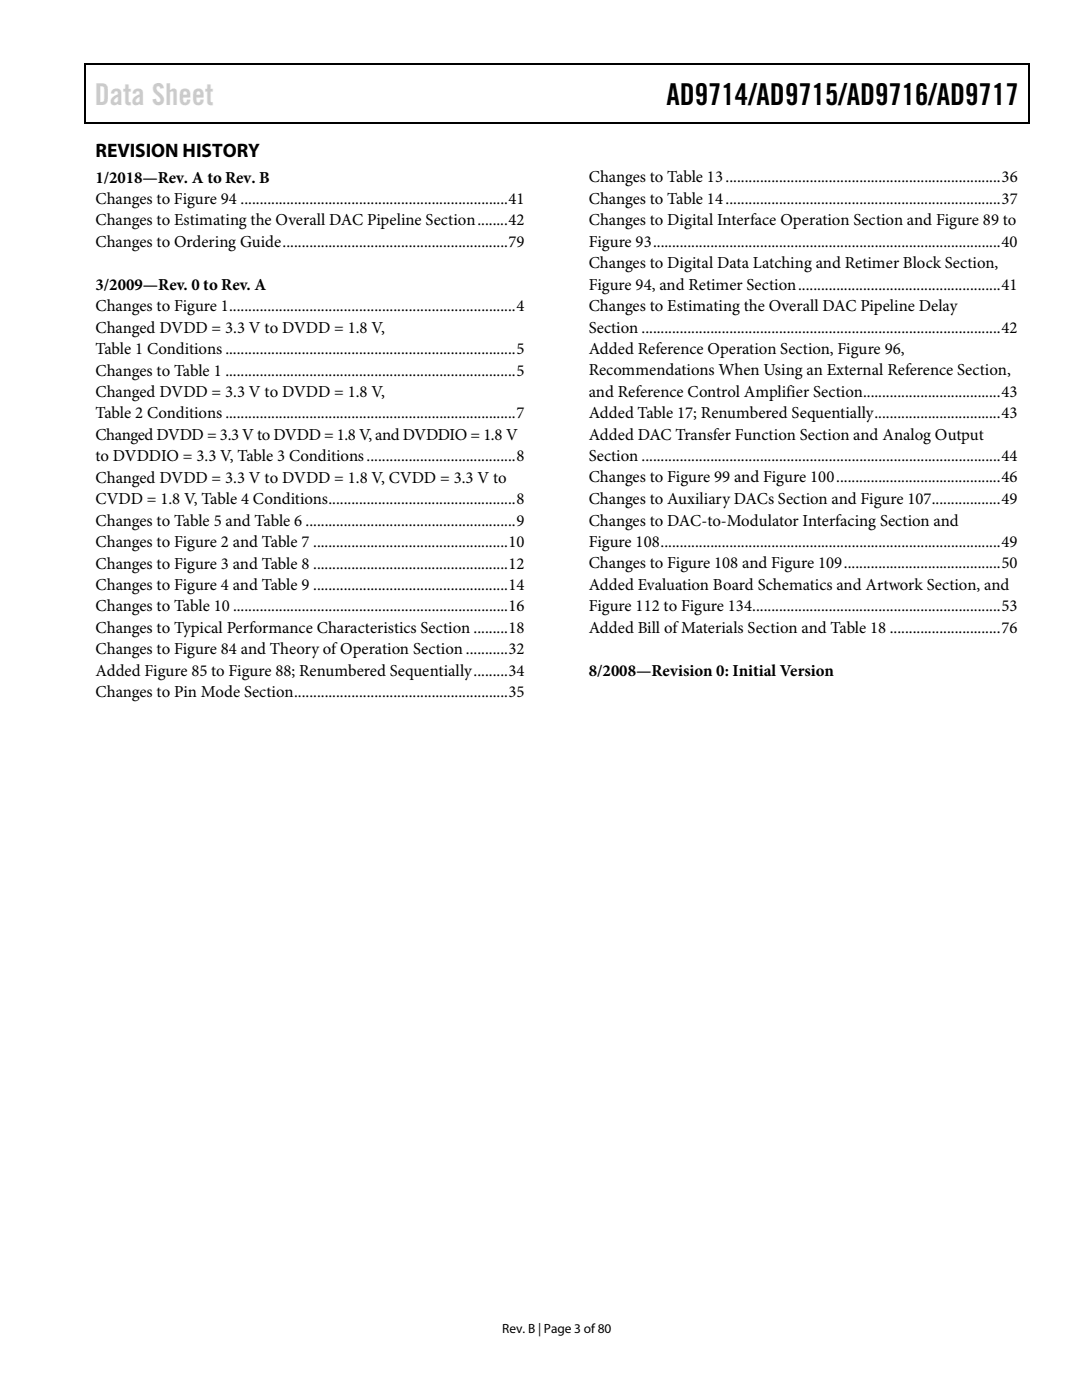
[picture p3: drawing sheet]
<svg xmlns="http://www.w3.org/2000/svg" width="216mm" height="279mm" viewBox="0 0 216 279" stroke-linecap="round" stroke-linejoin="round" font-family="sans-serif">
<defs><g id="words">
<text font-size="6" fill="#cdcdcd" x="18.9" y="20.9">Data Sheet</text>
<text font-size="6" x="133" y="20.9">AD9714/AD9715/AD9716/AD9717</text>
<text font-size="3.9" x="19" y="31.3">REVISION HISTORY</text>
<g font-size="3.3">
<text x="19" y="36.4">1/2018—Rev. A to Rev. B</text>
<text x="19.1" y="40.7">Changes to Figure 94 ......................................................................41</text>
<text x="117.5" y="40.7">Changes to Table 14........................................................................ 37</text>
<text x="117.5" y="36.4">Changes to Table 13........................................................................36</text>
<text x="19.1" y="45">Changes to Estimating the Overall DAC Pipeline Section........42</text>
<text x="117.5" y="45">Changes to Digital Interface Operation Section and Figure 89 to</text>
<text x="19.1" y="49.3">Changes to Ordering Guide...........................................................79</text>
<text x="117.5" y="53.5">Changes to Digital Data Latching and Retimer Block Section,</text>
<text x="117.5" y="49.2">Figure 93...........................................................................................40</text>
<text x="19.1" y="57.9">3/2009—Rev. 0 to Rev. A</text>
<text x="117.5" y="57.8">Figure 94, and Retimer Section.....................................................41</text>
<text x="19.1" y="62.1">Changes to Figure 1........................................................................... 4</text>
<text x="117.5" y="62.1">Changes to Estimating the Overall DAC Pipeline Delay</text>
<text x="19.1" y="66.4">Changed DVDD = 3.3 V to DVDD = 1.8 V,</text>
<text x="19.1" y="70.7">Table 1 Conditions ............................................................................ 5</text>
<text x="117.5" y="70.6">Added Reference Operation Section, Figure 96,</text>
<text x="117.5" y="66.4">Section .............................................................................................. 42</text>
<text x="19.1" y="75">Changes to Table 1 ............................................................................ 5</text>
<text x="117.5" y="74.9">Recommendations When Using an External Reference Section,</text>
<text x="19.1" y="79.2">Changed DVDD = 3.3 V to DVDD = 1.8 V,</text>
<text x="19.1" y="83.5">Table 2 Conditions ............................................................................ 7</text>
<text x="117.5" y="79.2">and Reference Control Amplifier Section....................................43</text>
<text x="117.5" y="83.5">Added Table 17; Renumbered Sequentially................................. 43</text>
<text x="19.1" y="87.8">Changed DVDD = 3.3 V to DVDD = 1.8 V, and DVDDIO = 1.8 V</text>
<text x="117.5" y="87.7">Added DAC Transfer Function Section and Analog Output</text>
<text x="19.1" y="92.1">to DVDDIO = 3.3 V, Table 3 Conditions....................................... 8</text>
<text x="117.5" y="92">Section ..............................................................................................44</text>
<text x="19.1" y="96.3">Changed DVDD = 3.3 V to DVDD = 1.8 V, CVDD = 3.3 V to</text>
<text x="19.1" y="100.6">CVDD = 1.8 V, Table 4 Conditions................................................. 8</text>
<text x="117.5" y="96.3">Changes to Figure 99 and Figure 100...........................................46</text>
<text x="117.5" y="100.6">Changes to Auxiliary DACs Section and Figure 107..................49</text>
<text x="19.1" y="104.9">Changes to Table 5 and Table 6 ....................................................... 9</text>
<text x="117.5" y="104.9">Changes to DAC-to-Modulator Interfacing Section and</text>
<text x="19.1" y="109.2">Changes to Figure 2 and Table 7 ...................................................10</text>
<text x="19.1" y="113.5">Changes to Figure 3 and Table 8 ................................................... 12</text>
<text x="117.5" y="109.2">Figure 108.........................................................................................49</text>
<text x="117.5" y="113.4">Changes to Figure 108 and Figure 109 .........................................50</text>
<text x="19.1" y="117.7">Changes to Figure 4 and Table 9 ................................................... 14</text>
<text x="117.5" y="117.7">Added Evaluation Board Schematics and Artwork Section, and</text>
<text x="19.1" y="122">Changes to Table 10 ........................................................................ 16</text>
<text x="117.5" y="122">Figure 112 to Figure 134 ................................................................. 53</text>
<text x="19.1" y="126.3">Changes to Typical Performance Characteristics Section ......... 18</text>
<text x="19.1" y="130.6">Changes to Figure 84 and Theory of Operation Section ........... 32</text>
<text x="117.5" y="126.3">Added Bill of Materials Section and Table 18 .............................76</text>
<text x="19.1" y="134.8">Added Figure 85 to Figure 88; Renumbered Sequentially.........34</text>
<text x="117.5" y="134.9">8/2008—Revision 0: Initial Version</text>
<text x="19.1" y="139.1">Changes to Pin Mode Section........................................................ 35</text>
</g>
<text font-size="2.7" x="100.2" y="266">Rev. B | Page 3 of80</text>
</g></defs>
<path d="M16.9 12.7h.2v1h-.2zM16.9 12.7h.2v.3h-.2zM82.5 12.7h.3v.3h-.3zM205.1 12.7h.3v1h-.3zM205.1 12.7h.3v.3h-.3zM16.9 24.4h.2v.2h-.2zM82.3 24.4h.2v.2h-.2zM205.1 24.4h.3v.2h-.3z" fill="#000"/>
<path d="M17 13.7v10.7M17.1 12.8h65.4M82.8 12.8h122.3M205.2 13.7v10.7M17.1 24.5h188" fill="none" stroke="#000" stroke-width=".25"/>
<use href="#words"/>
</svg>
